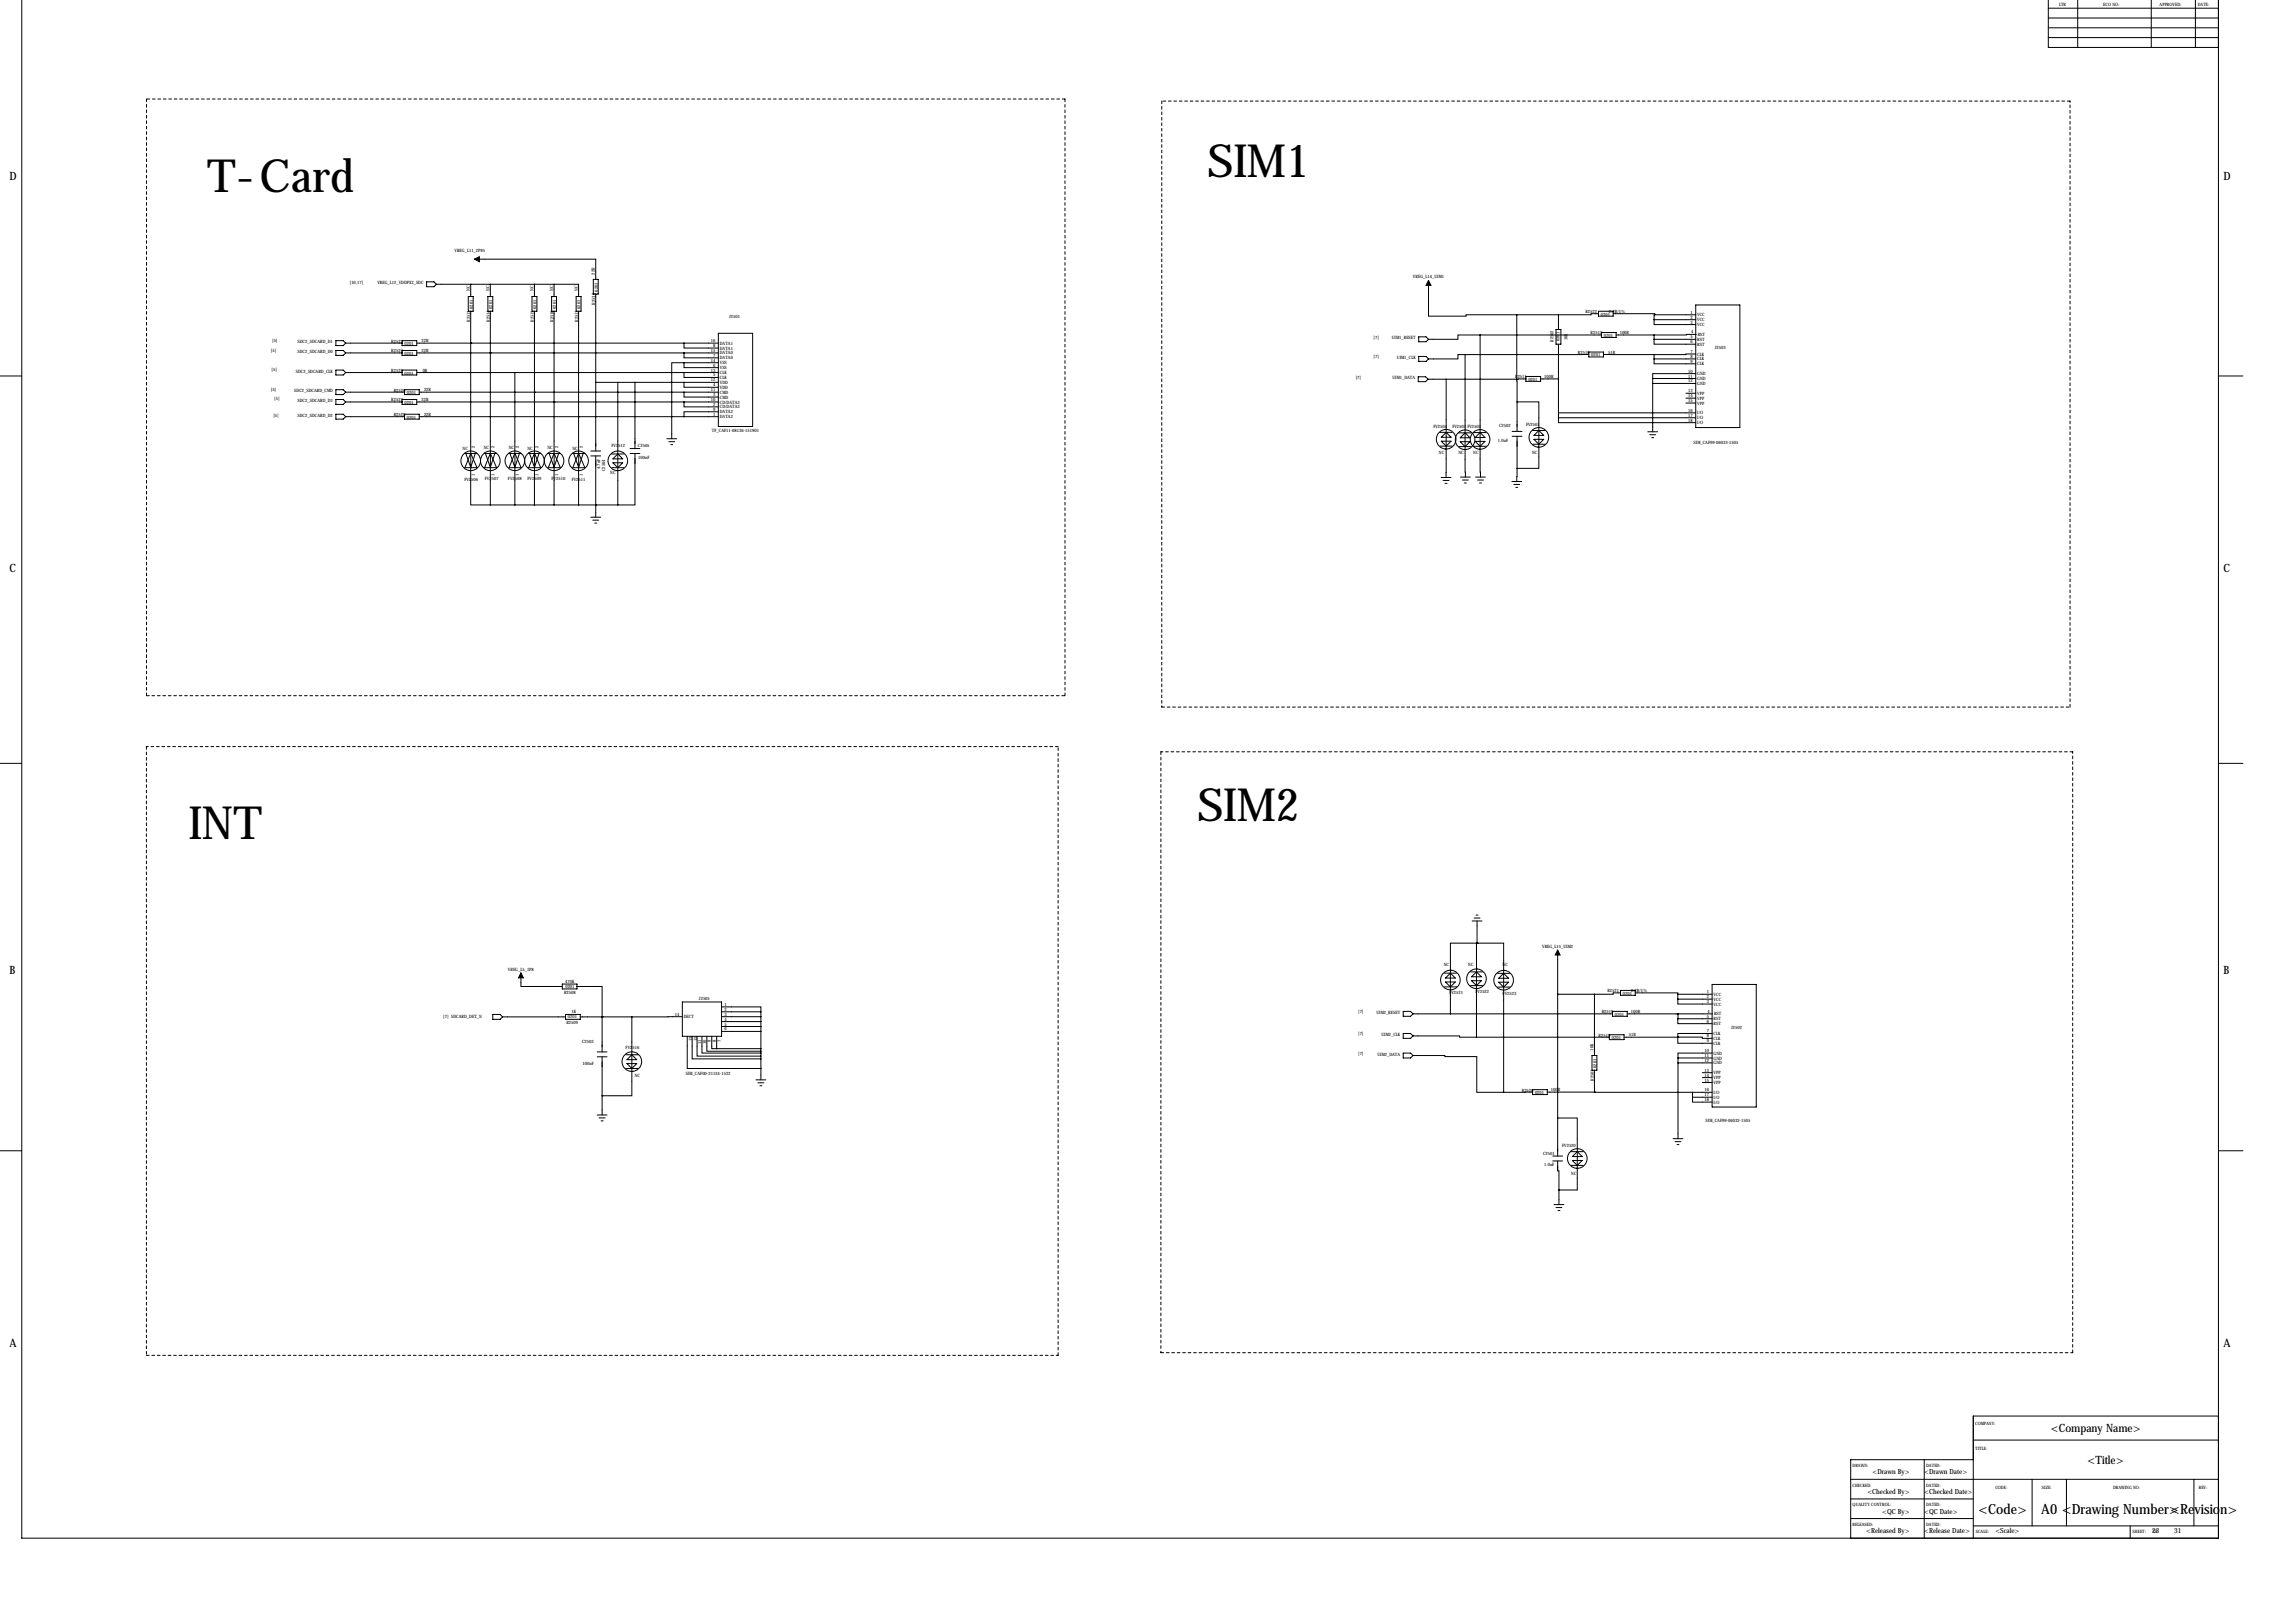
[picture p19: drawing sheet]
<svg xmlns="http://www.w3.org/2000/svg" width="1189mm" height="841mm" viewBox="0 0 1189 841" stroke-linecap="round" stroke-linejoin="round" font-family="sans-serif">
<defs><g id="words">
<g font-size="23.7">
<text x="626" y="92">SIM1</text>
<text x="107" y="99">T-Card</text>
<text x="620" y="425">SIM2</text>
<text x="98" y="435">INT</text>
</g>
<g font-size="7.3">
<text x="1025" y="784">&lt;Code&gt;</text>
<text x="1057" y="784">A0 &lt;Drawing Number&gt;</text>
<text x="1124" y="784">&lt;Revision&gt;</text>
</g>
<g font-size="5.9">
<text x="5" y="93">D</text>
<text x="1152" y="93">D</text>
<text x="5" y="296">C</text>
<text x="1152" y="296">C</text>
<text x="5" y="505">B</text>
<text x="1152" y="505">B</text>
<text x="5" y="698">A</text>
<text x="1152" y="698">A</text>
<text x="1062" y="742">&lt;Company Name&gt;</text>
<text x="1081" y="758">&lt;Title&gt;</text>
</g>
<g font-size="3.6">
<text x="970" y="764">&lt;Drawn By&gt;</text>
<text x="997" y="764">&lt;Drawn Date&gt;</text>
<text x="967" y="774">&lt;Checked By&gt;</text>
<text x="997" y="774">&lt;Checked Date&gt;</text>
<text x="975" y="784">&lt;QC By&gt;</text>
<text x="997" y="784">&lt;QC Date&gt;</text>
<text x="967" y="794">&lt;Released By&gt;</text>
<text x="997" y="794">&lt;Release Date&gt;</text>
<text x="1034" y="794">&lt;Scale&gt;</text>
<text x="1115" y="794">23</text>
<text x="1126" y="794">31</text>
</g>
<g font-size="2.3">
<text x="1067" y="3">LTR</text>
<text x="1090" y="3">ECO NO:</text>
<text x="1119" y="3">APPROVED:</text>
<text x="1139" y="3">DATE:</text>
<text x="235" y="130">VREG_L11_2P95</text>
<text x="308" y="142" transform="rotate(-90 308 142)">22R</text>
<text x="732" y="144">VREG_L14_UIM1</text>
<text x="181" y="147">[10,17]</text>
<text x="195" y="147">VREG_L12_VDDPX2_SDC</text>
<text x="243" y="151" transform="rotate(-90 243 151)">NC</text>
<text x="254" y="151" transform="rotate(-90 254 151)">NC</text>
<text x="276" y="151" transform="rotate(-90 276 151)">NC</text>
<text x="287" y="151" transform="rotate(-90 287 151)">NC</text>
<text x="299" y="151" transform="rotate(-90 299 151)">NC</text>
<text x="310" y="151" transform="rotate(-90 310 151)">0201</text>
<text x="245" y="160" transform="rotate(-90 245 160)">0201</text>
<text x="255" y="160" transform="rotate(-90 255 160)">0201</text>
<text x="278" y="160" transform="rotate(-90 278 160)">0201</text>
<text x="288" y="160" transform="rotate(-90 288 160)">0201</text>
<text x="301" y="160" transform="rotate(-90 301 160)">0201</text>
<text x="308" y="158" transform="rotate(-90 308 158)">R2530</text>
<text x="833" y="162">2.2R/1%</text>
<text x="244" y="167" transform="rotate(-90 244 167)">R2513</text>
<text x="254" y="167" transform="rotate(-90 254 167)">R2514</text>
<text x="277" y="167" transform="rotate(-90 277 167)">R2515</text>
<text x="287" y="167" transform="rotate(-90 287 167)">R2516</text>
<text x="299" y="167" transform="rotate(-90 299 167)">R2517</text>
<text x="378" y="165">J2501</text>
<text x="821" y="162">R2522</text>
<text x="829" y="164">0201</text>
<text x="876" y="163">1</text>
<text x="876" y="165">2</text>
<text x="876" y="168">3</text>
<text x="879" y="164">VCC</text>
<text x="879" y="166">VCC</text>
<text x="824" y="173">R2512</text>
<text x="839" y="173">100R</text>
<text x="876" y="173">4</text>
<text x="879" y="169">VCC</text>
<text x="141" y="177">[5]</text>
<text x="154" y="178">SDC2_SDCARD_D1</text>
<text x="203" y="177">R2523</text>
<text x="210" y="179">0201</text>
<text x="218" y="177">22R</text>
<text x="368" y="177">16</text>
<text x="369" y="180">8</text>
<text x="373" y="179">DATA1</text>
<text x="712" y="175">[7]</text>
<text x="721" y="176">UIM1_RESET</text>
<text x="805" y="177" transform="rotate(-90 805 177)">R2502</text>
<text x="808" y="177" transform="rotate(-90 808 177)">0201</text>
<text x="812" y="176" transform="rotate(-90 812 176)">10K</text>
<text x="831" y="175">0201</text>
<text x="876" y="175">5</text>
<text x="876" y="178">6</text>
<text x="879" y="177">RST</text>
<text x="879" y="179">RST</text>
<text x="879" y="174">RST</text>
<text x="140" y="182">[5]</text>
<text x="154" y="183">SDC2_SDCARD_D0</text>
<text x="203" y="183">R2524</text>
<text x="210" y="184">0201</text>
<text x="218" y="182">22R</text>
<text x="368" y="182">15</text>
<text x="369" y="185">7</text>
<text x="373" y="181">DATA1</text>
<text x="373" y="184">DATA0</text>
<text x="712" y="186">[7]</text>
<text x="724" y="186">UIM1_CLK</text>
<text x="817" y="183">R2510</text>
<text x="824" y="185">0201</text>
<text x="833" y="183">51R</text>
<text x="876" y="183">7</text>
<text x="876" y="185">8</text>
<text x="879" y="184">CLK</text>
<text x="888" y="181">J2503</text>
<text x="368" y="187">14</text>
<text x="369" y="190">6</text>
<text x="373" y="191">VSS</text>
<text x="373" y="186">DATA0</text>
<text x="373" y="189">VSS</text>
<text x="876" y="188">9</text>
<text x="879" y="189">CLK</text>
<text x="879" y="187">CLK</text>
<text x="141" y="192">[5]</text>
<text x="153" y="193">SDC2_SDCARD_CLK</text>
<text x="203" y="193">R2525</text>
<text x="210" y="194">0201</text>
<text x="219" y="193">0R</text>
<text x="368" y="192">13</text>
<text x="368" y="198">12</text>
<text x="369" y="195">5</text>
<text x="373" y="196">CLK</text>
<text x="373" y="194">CLK</text>
<text x="702" y="196">[7]</text>
<text x="721" y="196">UIM1_DATA</text>
<text x="785" y="196">R2511</text>
<text x="792" y="197">0201</text>
<text x="800" y="196">100R</text>
<text x="875" y="193">10</text>
<text x="875" y="196">11</text>
<text x="879" y="194">GND</text>
<text x="879" y="197">GND</text>
<text x="140" y="203">[5]</text>
<text x="152" y="203">SDC2_SDCARD_CMD</text>
<text x="204" y="203">R2526</text>
<text x="220" y="203">22R</text>
<text x="368" y="203">11</text>
<text x="369" y="200">4</text>
<text x="373" y="201">VDD</text>
<text x="373" y="199">VDD</text>
<text x="373" y="204">CMD</text>
<text x="875" y="198">12</text>
<text x="875" y="203">13</text>
<text x="879" y="199">GND</text>
<text x="142" y="207">[5]</text>
<text x="154" y="208">SDC2_SDCARD_D3</text>
<text x="203" y="208">R2527</text>
<text x="210" y="209">0201</text>
<text x="211" y="204">0201</text>
<text x="218" y="208">22R</text>
<text x="368" y="208">10</text>
<text x="369" y="205">3</text>
<text x="373" y="206">CMD</text>
<text x="373" y="209">CD/DATA3</text>
<text x="875" y="206">14</text>
<text x="875" y="208">15</text>
<text x="879" y="204">VPP</text>
<text x="879" y="207">VPP</text>
<text x="879" y="210">VPP</text>
<text x="142" y="216">[5]</text>
<text x="154" y="216">SDC2_SDCARD_D2</text>
<text x="204" y="216">R2528</text>
<text x="220" y="215">22R</text>
<text x="369" y="215">1</text>
<text x="369" y="210">2</text>
<text x="369" y="213">9</text>
<text x="373" y="212">CD/DATA3</text>
<text x="373" y="214">DATA2</text>
<text x="875" y="213">16</text>
<text x="875" y="216">17</text>
<text x="879" y="215">I/O</text>
<text x="211" y="217">0201</text>
<text x="373" y="217">DATA2</text>
<text x="743" y="222">FV2504</text>
<text x="752" y="222">FV2503 FV2502</text>
<text x="777" y="221">C2502</text>
<text x="791" y="221">FV2501</text>
<text x="875" y="218">18</text>
<text x="879" y="217">I/O</text>
<text x="879" y="220">I/O</text>
<text x="369" y="224">TF_CAF11-08136-151901</text>
<text x="240" y="233">NC</text>
<text x="246" y="232" transform="rotate(-90 246 232)">2</text>
<text x="251" y="232">NC</text>
<text x="256" y="232" transform="rotate(-90 256 232)">2</text>
<text x="264" y="232">NC</text>
<text x="269" y="232" transform="rotate(-90 269 232)">2</text>
<text x="273" y="233">NC</text>
<text x="279" y="232" transform="rotate(-90 279 232)">2</text>
<text x="284" y="233">NC</text>
<text x="289" y="232" transform="rotate(-90 289 232)">2</text>
<text x="297" y="233">NC</text>
<text x="302" y="232" transform="rotate(-90 302 232)">2</text>
<text x="317" y="232">FV2512</text>
<text x="330" y="232">C2505</text>
<text x="776" y="229">1.0uF</text>
<text x="877" y="230">SIM_CAF99-06033-1505</text>
<text x="331" y="238">100nF</text>
<text x="745" y="235">NC</text>
<text x="756" y="235">NC</text>
<text x="763" y="235">NC</text>
<text x="794" y="235">NC</text>
<text x="311" y="243" transform="rotate(-90 311 243)">4.7uF</text>
<text x="313" y="244" transform="rotate(-90 313 244)">C2504</text>
<text x="316" y="245">NC</text>
<text x="241" y="249">FV2506</text>
<text x="246" y="246" transform="rotate(-90 246 246)">1</text>
<text x="251" y="249">FV2507</text>
<text x="256" y="246" transform="rotate(-90 256 246)">1</text>
<text x="263" y="248">FV2508</text>
<text x="269" y="246" transform="rotate(-90 269 246)">1</text>
<text x="273" y="249">FV2509</text>
<text x="279" y="246" transform="rotate(-90 279 246)">1</text>
<text x="286" y="249">FV2510</text>
<text x="289" y="246" transform="rotate(-90 289 246)">1</text>
<text x="296" y="249">FV2511</text>
<text x="302" y="246" transform="rotate(-90 302 246)">1</text>
<text x="799" y="491">VREG_L15_UIM2</text>
<text x="263" y="503">VREG_L5_1P8</text>
<text x="748" y="500">NC</text>
<text x="761" y="500">NC</text>
<text x="778" y="500">NC</text>
<text x="293" y="509">470K</text>
<text x="292" y="515">R2508</text>
<text x="293" y="512">0201</text>
<text x="751" y="515">FV2521</text>
<text x="764" y="514">FV2522</text>
<text x="778" y="515">FV2523</text>
<text x="833" y="514">R2521</text>
<text x="841" y="515">0201</text>
<text x="845" y="514">2.2R/1%</text>
<text x="884" y="514">1</text>
<text x="888" y="516">VCC</text>
<text x="362" y="518">J2505</text>
<text x="375" y="521">1</text>
<text x="884" y="517">2</text>
<text x="884" y="520">3</text>
<text x="888" y="518">VCC</text>
<text x="888" y="521">VCC</text>
<text x="230" y="527">[7] SDCARD_DET_N</text>
<text x="294" y="527">0201</text>
<text x="296" y="525">1K</text>
<text x="350" y="526">14</text>
<text x="354" y="527">DECT</text>
<text x="375" y="524">2</text>
<text x="375" y="526">3</text>
<text x="704" y="525">[7]</text>
<text x="713" y="525">UIM2_RESET</text>
<text x="830" y="525">R2518</text>
<text x="837" y="526">0201</text>
<text x="845" y="525">100R</text>
<text x="884" y="527">5</text>
<text x="884" y="525">4</text>
<text x="888" y="526">RST</text>
<text x="293" y="530">R2509</text>
<text x="375" y="529">4</text>
<text x="375" y="531">5</text>
<text x="375" y="534">6</text>
<text x="884" y="530">6</text>
<text x="888" y="528">RST</text>
<text x="888" y="531">RST</text>
<text x="897" y="533">J2502</text>
<text x="359" y="539" transform="rotate(-90 359 539)">13</text>
<text x="361" y="539" transform="rotate(-90 361 539)">12</text>
<text x="368" y="539" transform="rotate(-90 368 539)">9</text>
<text x="371" y="539" transform="rotate(-90 371 539)">8</text>
<text x="373" y="539" transform="rotate(-90 373 539)">7</text>
<text x="704" y="536">[7]</text>
<text x="716" y="537">UIM2_CLK</text>
<text x="828" y="537">R2519</text>
<text x="835" y="538">0201</text>
<text x="844" y="537">51R</text>
<text x="884" y="535">7</text>
<text x="884" y="540">9</text>
<text x="884" y="537">8</text>
<text x="888" y="536">CLK</text>
<text x="888" y="539">CLK</text>
<text x="301" y="540">C2503</text>
<text x="324" y="543">FV2516</text>
<text x="363" y="541" transform="rotate(-90 363 541)">11</text>
<text x="366" y="541" transform="rotate(-90 366 541)">10</text>
<text x="825" y="544" transform="rotate(-90 825 544)">10K</text>
<text x="883" y="545">10</text>
<text x="888" y="541">CLK</text>
<text x="302" y="552">100nF</text>
<text x="704" y="546">[7]</text>
<text x="714" y="547">UIM2_DATA</text>
<text x="883" y="548">11</text>
<text x="883" y="550">12</text>
<text x="888" y="546">GND</text>
<text x="888" y="549">GND</text>
<text x="888" y="551">GND</text>
<text x="329" y="558">NC</text>
<text x="355" y="557">SIM_CAF00-21134-1523</text>
<text x="827" y="553" transform="rotate(-90 827 553)">0201</text>
<text x="883" y="555">13</text>
<text x="883" y="558">14</text>
<text x="888" y="556">VPP</text>
<text x="826" y="560" transform="rotate(-90 826 560)">R2501</text>
<text x="883" y="560">15</text>
<text x="888" y="559">VPP</text>
<text x="888" y="562">VPP</text>
<text x="788" y="565">R2520</text>
<text x="795" y="567">0201</text>
<text x="803" y="565">100R</text>
<text x="883" y="565">16</text>
<text x="883" y="568">17</text>
<text x="888" y="567">I/O</text>
<text x="888" y="569">I/O</text>
<text x="883" y="570">18</text>
<text x="888" y="572">I/O</text>
<text x="883" y="581">SIM_CAF99-06033-1505</text>
<text x="799" y="598">C2501</text>
<text x="809" y="594">FV2520</text>
<text x="800" y="604">1.0uF</text>
<text x="814" y="609">NC</text>
<text x="1023" y="738">COMPANY:</text>
<text x="1023" y="751">TITLE:</text>
<text x="960" y="760">DRAWN:</text>
<text x="998" y="760">DATED:</text>
<text x="960" y="770">CHECKED:</text>
<text x="998" y="770">DATED:</text>
<text x="1034" y="771">CODE:</text>
<text x="1058" y="771">SIZE:</text>
<text x="1095" y="771">DRAWING NO:</text>
<text x="1139" y="771">REV:</text>
<text x="960" y="780">QUALITY CONTROL:</text>
<text x="998" y="780">DATED:</text>
<text x="960" y="790">RELEASED:</text>
<text x="998" y="790">DATED:</text>
<text x="1023" y="794">SCALE:</text>
<text x="1105" y="794">SHEET:</text>
<text x="1115" y="794">OF</text>
</g>
</g></defs>
<g fill="none" stroke="#000" stroke-width=".52">
<path d="M1061 0v25h88M1076 0v25M1114 0v25M1137 0v25M1149 0v797h-1138v-797M1061 9h88M1061 4h88M1061 14h88M1061 19h88M246 134h63v11M221 146h4l1 1-1 2h-4zM226 147h61"/>
<path d="M243 154h2v7h-2zM244 147v7M253 154h2v7h-2zM254 147v7M276 154h2v7h-2zM277 147v7M286 154h2v7h-2zM287 147h13v7M287 147v7M298 154h3v7h-3zM307 145h3v7h-3zM309 152v82"/>
<path d="M740 145v19h19v-1h27M878 158h23v63h-23zM174 176h4l1 2-1 1h-4zM179 178h29M208 176h8v3h-8zM216 178h156M244 161v101h10M244 178h.1M254 161v101M277 161v74M287 161v101M300 161v101"/>
<path d="M354 178v2h18M372 173h18v48h-18zM735 174h4l1 2-1 1h-4zM767 174h-12v2h-15M767 174v73M767 174h63M786 163v45M786 163h21M806 171h3v7h-3zM807 163v8M807 178v38M828 162h-4v1h-17"/>
<path d="M828 161h8v3h-8zM830 172h7v3h-7zM836 162h21v1M837 174h20M857 176v2h21M857 166v2h21M857 166h21M857 176h21M857 174v2M857 163v3M857 163h21M879 173l-22 1"/>
<path d="M0 195h11M174 182h4l1 1-1 1h-4zM174 192h4l1 1-1 1h-4zM179 183h29M179 193h29M208 182h8v2h-8zM208 192h8v2h-8zM216 183h156M216 193h156M254 183h.1M267 193v42M309 198h63"/>
<path d="M320 198v64M329 198v34M354 188h-6v39M354 183v2h18M354 188v2h18M354 193v3h18M354 198v3h18M354 188h18M735 195h3l2 1-2 2h-3zM735 185h4l1 1-1 1h-4zM740 196h9M749 196v51"/>
<path d="M759 184h-4v2h-15M759 184v63M790 196h-41M790 195h8v3h-8zM807 196h-9M823 184h-64M823 182h8v3h-8zM831 184h26M856 196h22M856 199h22M856 196v28M857 186v2h21"/>
<path d="M857 186h21M857 184v2M878 194h-22v2M878 183l-21 1M1149 195h13M174 207h4l1 1-1 1h-4zM174 215h4l1 1-1 1h-4zM174 202h4l1 1-1 1h-4zM179 216h31M179 203h31M179 208h29M208 207h8v2h-8z"/>
<path d="M210 202h7v2h-7zM210 215h7v2h-7zM216 208h156M217 216h155M217 203h155M277 203h.1M287 208h.1M300 216h.1M354 203v3h18M354 208v3h18M372 213h-18v3M786 208h11v35h-11"/>
<path d="M786 208v15M807 216v3h71M807 214h71M807 216h71M873 204h5M873 206h5M873 209h5M241 235h6M241 235l3 7 2-7M251 235h6M251 235l3 7 2-7M264 235h6"/>
<path d="M264 235l3 7v-7M267 235l3 7h-6M267 235l-3 7M269 235l-2 7v20M274 235h6M274 235l3 7v-7M277 235l3 7h-6zM279 235l-2 7v20M284 235h6M284 235l3 7 2-7M297 235h6M297 235l3 7"/>
<path d="M302 235l-2 7M306 234h5M306 236h5M309 236v32M317 235h6M317 238l3-3 3 3zM317 240h6l-3 2zM326 232h5M326 235h5M329 235v27h-9M345 227h6M346 229h4"/>
<path d="M347 230h1M746 224h6M746 231h6M747 226l2-2 3 2zM747 229h5l-3 2zM749 233h.1M756 224h6M756 231h6M756 227l3-3 2 3zM756 229h5l-2 2zM758 233h1M763 224h7"/>
<path d="M764 231h6M764 229h5l-2 2zM764 227l3-3 2 3zM766 233h1M783 223h5M783 226h5M786 226v17M794 223h6M794 230h6M795 228h5l-3 2zM797 232h.1M797 223l3 3h-5z"/>
<path d="M854 224h5M855 225h3M856 227h1M247 242l-3-7-3 7h6M257 242l-3-7-3 7h6M290 242l-3-7-3 7h6M297 242h6l-3-7-3 7M317 242h6M320 244h.1M747 247h5M748 249h3M749 250h1"/>
<path d="M757 247h5M758 249h3M759 250h1M764 247h5M765 249h3M766 250h1M783 249h5M784 251h3M785 252h1M786 243v6M254 262h66M306 268h5"/>
<path d="M307 269h3M308 271h1M309 262h.1M0 395h11M1149 395h13M763 477h5M764 476h3M765 474h1M765 477v12M765 489h-14v36M765 489h14v77M765 489v48"/>
<path d="M765 489h.1M807 492v107M270 504v7h21M291 510h8v2h-8zM299 511h13v16M353 519h21v18h-21zM748 511h7M748 504h6M749 509h5l-3 2zM751 503h1M751 504l3 3h-5zM762 511h6"/>
<path d="M762 503h6M762 508h5l-2 3zM765 502h.1M765 503l2 3h-5zM776 511h6M776 504h6M776 509h5l-2 2zM779 503h.1M779 504l2 3h-5zM807 515h19M826 515v32M839 514h-3v1h-10"/>
<path d="M839 513h8v3h-8zM847 514h22v1M869 518v2h18M869 515h18M869 518h18M869 515v3M887 510h23v63h-23zM255 525h4l1 2-1 1h-4zM260 527h33M293 525h8v3h-8zM301 527h26M312 527h.1"/>
<path d="M312 527v18M327 527v41h-15M353 527h-26M356 537v16h38M359 537v11h35M361 537v10h33M364 537v8h30M366 537v8h28M369 537v6h2M371 537v6M374 522h20v2M374 524h20"/>
<path d="M374 527h20M374 529h20M374 532h20M374 534h20M394 524v35M727 535h4l1 2-1 1h-4zM727 524h4l1 1-1 1h-4zM732 537h24h9M732 525h103M765 537h69M834 536h7v3h-7zM835 524h8v2h-8z"/>
<path d="M843 525h26M869 537h13v1h5M869 537v3h18M869 537h.1M869 528v2h18M869 537h-28M869 528h18M869 525v3M887 535h-18v2M887 525h-18M309 545h5M309 547h5"/>
<path d="M312 547v31M324 546h7M324 553h6M325 549l2-3 3 3zM325 551h5l-3 2zM327 555h1M371 543h23M392 559h5M727 545h4l1 2-1 1h-4zM732 547h33v19h14M825 547h2v7h-2zM826 554v12"/>
<path d="M869 548h18M869 551h18M869 548v42M882 556h5M882 558h5M887 545h-18v3M309 578h5M310 579h3M393 561h3M394 562h1M794 566h-15M794 564h8v3h-8z"/>
<path d="M802 566h24M807 579h10v37h-9M826 566h61M877 568v3h10M877 568h10M877 566v2M882 561h5M0 596h11M311 581h1M804 599h5M814 597h6M817 597l3 2h-5z"/>
<path d="M867 590h5M868 591h3M869 593h1M1149 596h13M804 601h5M807 601v5h1v10M808 616v8M814 604h6M815 601h5l-3 3zM817 605h.1M805 624h5M806 625h3"/>
<path d="M807 627h1M1149 733h-127v64M997 756v41M1022 746h127M1022 756h-63v41M959 766h190M959 776h63M1053 766v24M1070 766v24M1136 766v24M959 787h63M1022 790h127"/>
<path d="M1103 790v7"/>
<circle cx="244" cy="239" r="5"/>
<circle cx="254" cy="239" r="5"/>
<circle cx="267" cy="239" r="5"/>
<circle cx="277" cy="239" r="5"/>
<circle cx="287" cy="239" r="5"/>
<circle cx="300" cy="239" r="5"/>
<circle cx="320" cy="239" r="5"/>
<circle cx="749" cy="228" r="5"/>
<circle cx="759" cy="228" r="5"/>
<circle cx="767" cy="228" r="5"/>
<circle cx="797" cy="227" r="5"/>
<circle cx="751" cy="508" r="5"/>
<circle cx="765" cy="507" r="5"/>
<circle cx="779" cy="508" r="5"/>
<circle cx="327" cy="550" r="5"/>
<circle cx="817" cy="600" r="5"/>
</g>
<g fill="none" stroke="#000" stroke-width=".52" stroke-dasharray="1.4 1.4">
<path d="M76 51v309M552 51h-476M602 52v314M1072 52h-470M76 360h476M552 360v-309M602 366h470M1072 366v-314M76 387v315M548 387h-472M601 389v312M1074 389h-473"/>
<path d="M76 702h472M548 702v-315M601 701h473M1074 701v-312"/>
</g>
<path d="M246 134l2-1v3zM740 145l1 3h-2zM807 492l1 3h-2zM270 504l1 3h-2z" fill="#000" stroke="#000" stroke-width=".52"/>
<use href="#words"/>
</svg>
